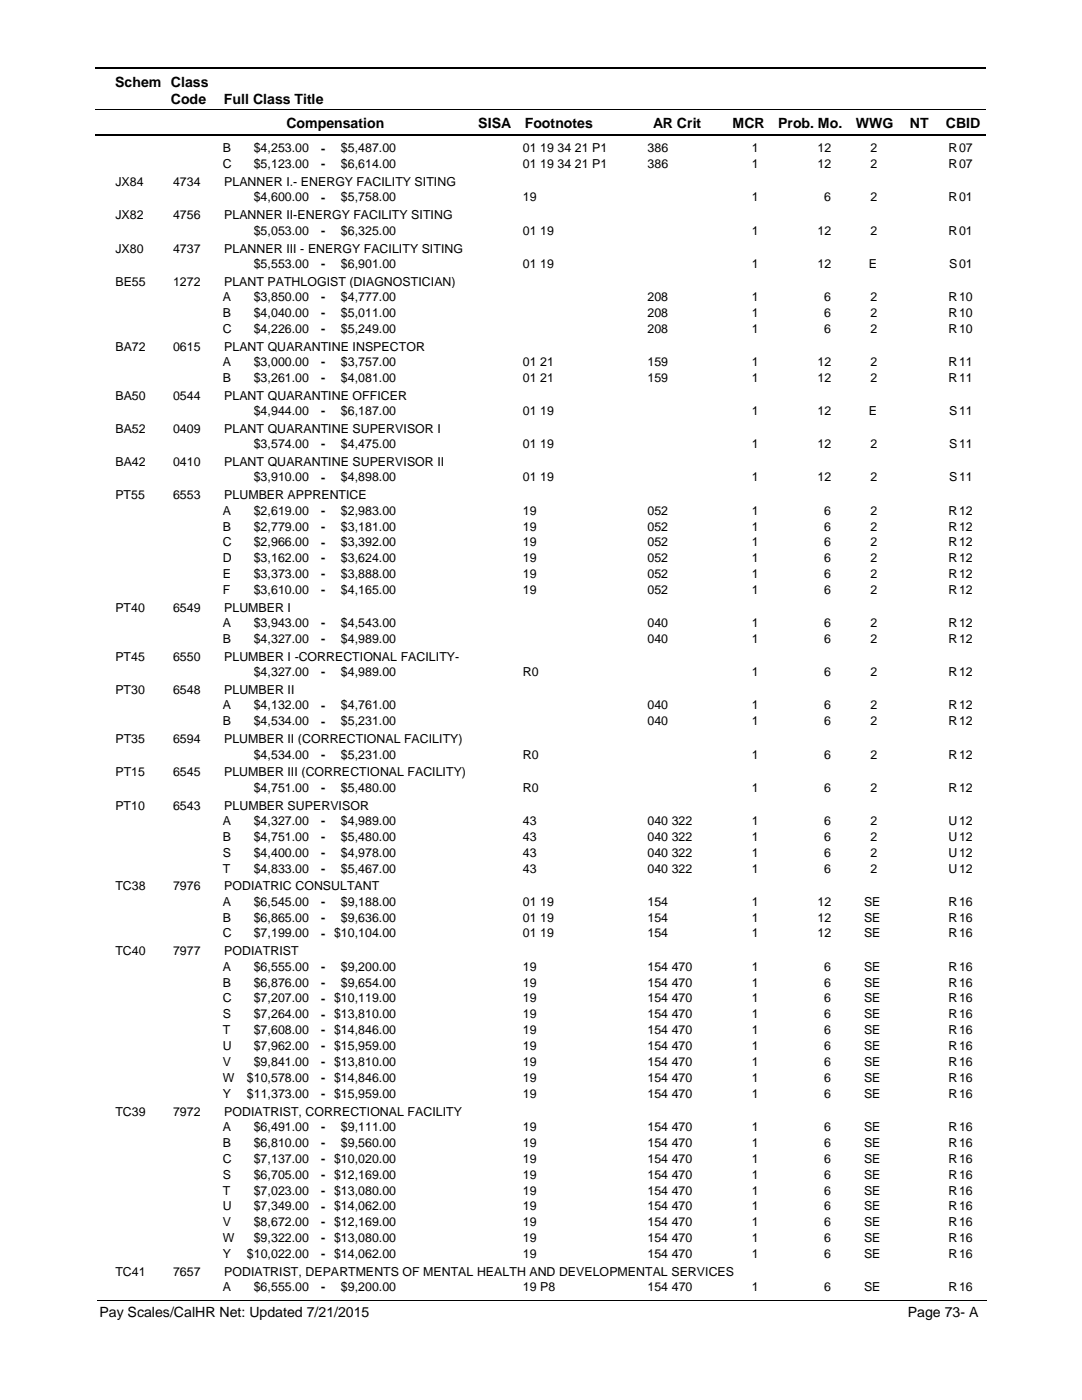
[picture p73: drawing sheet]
<svg xmlns="http://www.w3.org/2000/svg" width="216mm" height="279mm" viewBox="0 0 216 279" stroke-linecap="round" stroke-linejoin="round" font-family="sans-serif">
<defs><g id="words">
<g font-size="2.8">
<text x="23" y="17.3">Schem Class</text>
<text x="34.1" y="20.7">Code</text>
<text x="44.7" y="20.7">Full Class Title</text>
<text x="57.2" y="25.6">Compensation</text>
<text x="95.4" y="25.6">SISA</text>
<text x="104.7" y="25.6">Footnotes</text>
<text x="130.3" y="25.6">AR Crit</text>
<text x="146.2" y="25.6">MCR</text>
<text x="155.3" y="25.6">Prob. Mo.</text>
<text x="170.8" y="25.6">WWG</text>
<text x="181.5" y="25.6">NT</text>
<text x="188.7" y="25.6">CBID</text>
<text x="19.9" y="262.9">Pay Scales/CalHR Net: Updated 7/21/2015</text>
<text x="181.1" y="262.9">Page 73- A</text>
</g>
<g font-size="2.5">
<text x="44.5" y="33.6">C</text>
<text x="44.5" y="30.4">B</text>
<text x="50.6" y="30.4">$4,253.00</text>
<text x="50.6" y="33.6">$5,123.00</text>
<text x="64.1" y="30.4">-</text>
<text x="64.1" y="33.6">-</text>
<text x="68" y="30.4">$5,487.00</text>
<text x="68" y="33.6">$6,614.00</text>
<text x="104.3" y="30.4">01 19 34 21 P1</text>
<text x="104.3" y="33.6">01 19 34 21 P1</text>
<text x="129.2" y="30.4">386</text>
<text x="129.2" y="33.6">386</text>
<text x="150" y="30.4">1</text>
<text x="150" y="33.6">1</text>
<text x="163.1" y="30.4">12</text>
<text x="163.1" y="33.6">12</text>
<text x="173.7" y="30.4">2</text>
<text x="173.7" y="33.6">2</text>
<text x="189.3" y="30.4">R</text>
<text x="189.3" y="33.6">R</text>
<text x="191.4" y="30.4">07</text>
<text x="191.4" y="33.6">07</text>
<text x="23" y="37.2">JX84</text>
<text x="34.5" y="37.2">4734</text>
<text x="44.7" y="37.2">PLANNER I.- ENERGY FACILITY SITING</text>
<text x="50.6" y="40.2">$4,600.00</text>
<text x="64.1" y="40.2">-</text>
<text x="68" y="40.2">$5,758.00</text>
<text x="104.3" y="40.2">19</text>
<text x="150" y="40.2">1</text>
<text x="164.5" y="40.2">6</text>
<text x="173.7" y="40.2">2</text>
<text x="189.3" y="40.2">R</text>
<text x="191.4" y="40.2">01</text>
<text x="23" y="43.8">JX82</text>
<text x="34.5" y="43.8">4756</text>
<text x="44.7" y="43.8">PLANNER II-ENERGY FACILITY SITING</text>
<text x="50.6" y="46.8">$5,053.00</text>
<text x="64.1" y="46.8">-</text>
<text x="68" y="46.8">$6,325.00</text>
<text x="104.3" y="46.8">01 19</text>
<text x="150" y="46.8">1</text>
<text x="163.1" y="46.8">12</text>
<text x="173.7" y="46.8">2</text>
<text x="189.3" y="46.8">R</text>
<text x="191.4" y="46.8">01</text>
<text x="23" y="50.4">JX80</text>
<text x="34.5" y="50.4">4737</text>
<text x="44.7" y="50.4">PLANNER III - ENERGY FACILITY SITING</text>
<text x="50.6" y="53.4">$5,553.00</text>
<text x="64.1" y="53.5">-</text>
<text x="68" y="53.4">$6,901.00</text>
<text x="104.3" y="53.4">01 19</text>
<text x="150" y="53.4">1</text>
<text x="163.1" y="53.4">12</text>
<text x="173.4" y="53.4">E</text>
<text x="189.4" y="53.4">S</text>
<text x="191.4" y="53.4">01</text>
<text x="23" y="57">BE55</text>
<text x="34.5" y="57">1272</text>
<text x="44.7" y="57">PLANT PATHLOGIST (DIAGNOSTICIAN)</text>
<text x="44.5" y="63.2">B</text>
<text x="44.5" y="60.1">A</text>
<text x="50.6" y="60.1">$3,850.00</text>
<text x="50.6" y="63.2">$4,040.00</text>
<text x="64.1" y="60.1">-</text>
<text x="64.1" y="63.3">-</text>
<text x="68" y="60.1">$4,777.00</text>
<text x="68" y="63.2">$5,011.00</text>
<text x="129.2" y="60.1">208</text>
<text x="129.2" y="63.2">208</text>
<text x="150" y="60.1">1</text>
<text x="150" y="63.2">1</text>
<text x="164.5" y="60.1">6</text>
<text x="164.5" y="63.2">6</text>
<text x="173.7" y="60.1">2</text>
<text x="173.7" y="63.2">2</text>
<text x="189.3" y="60.1">R</text>
<text x="189.3" y="63.2">R</text>
<text x="191.4" y="60.1">10</text>
<text x="191.4" y="63.2">10</text>
<text x="23" y="70">BA72</text>
<text x="34.5" y="70">0615</text>
<text x="44.5" y="66.4">C</text>
<text x="44.7" y="70">PLANT QUARANTINE INSPECTOR</text>
<text x="50.6" y="66.4">$4,226.00</text>
<text x="64.1" y="66.4">-</text>
<text x="68" y="66.4">$5,249.00</text>
<text x="129.2" y="66.4">208</text>
<text x="150" y="66.4">1</text>
<text x="164.5" y="66.4">6</text>
<text x="173.7" y="66.4">2</text>
<text x="189.3" y="66.4">R</text>
<text x="191.4" y="66.4">10</text>
<text x="44.5" y="73">A</text>
<text x="44.5" y="76.2">B</text>
<text x="50.6" y="73">$3,000.00</text>
<text x="50.6" y="76.2">$3,261.00</text>
<text x="64.1" y="73">-</text>
<text x="64.1" y="76.2">-</text>
<text x="68" y="76.2">$4,081.00</text>
<text x="68" y="73">$3,757.00</text>
<text x="104.3" y="76.2">01 21</text>
<text x="104.3" y="73">01 21</text>
<text x="129.2" y="76.2">159</text>
<text x="129.2" y="73">159</text>
<text x="150" y="73">1</text>
<text x="150" y="76.2">1</text>
<text x="163.1" y="73">12</text>
<text x="163.1" y="76.2">12</text>
<text x="173.7" y="76.2">2</text>
<text x="173.7" y="73">2</text>
<text x="189.3" y="73">R</text>
<text x="189.3" y="76.2">R</text>
<text x="191.4" y="73">11</text>
<text x="191.4" y="76.2">11</text>
<text x="23" y="79.8">BA50</text>
<text x="34.5" y="79.8">0544</text>
<text x="44.7" y="79.8">PLANT QUARANTINE OFFICER</text>
<text x="50.6" y="82.8">$4,944.00</text>
<text x="64.1" y="82.9">-</text>
<text x="68" y="82.8">$6,187.00</text>
<text x="104.3" y="82.8">01 19</text>
<text x="150" y="82.8">1</text>
<text x="163.1" y="82.8">12</text>
<text x="173.4" y="82.8">E</text>
<text x="189.4" y="82.8">S</text>
<text x="191.4" y="82.8">11</text>
<text x="23" y="86.4">BA52</text>
<text x="34.5" y="86.4">0409</text>
<text x="44.7" y="86.4">PLANT QUARANTINE SUPERVISOR I</text>
<text x="50.6" y="89.5">$3,574.00</text>
<text x="64.1" y="89.5">-</text>
<text x="68" y="89.5">$4,475.00</text>
<text x="104.3" y="89.5">01 19</text>
<text x="150" y="89.5">1</text>
<text x="163.1" y="89.5">12</text>
<text x="173.7" y="89.5">2</text>
<text x="189.4" y="89.5">S</text>
<text x="191.4" y="89.5">11</text>
<text x="23" y="93">BA42</text>
<text x="34.5" y="93">0410</text>
<text x="44.7" y="93">PLANT QUARANTINE SUPERVISOR II</text>
<text x="23" y="99.6">PT55</text>
<text x="34.5" y="99.6">6553</text>
<text x="44.7" y="99.6">PLUMBER APPRENTICE</text>
<text x="50.6" y="96.1">$3,910.00</text>
<text x="64.1" y="96.1">-</text>
<text x="68" y="96.1">$4,898.00</text>
<text x="104.3" y="96.1">01 19</text>
<text x="150" y="96.1">1</text>
<text x="163.1" y="96.1">12</text>
<text x="173.7" y="96.1">2</text>
<text x="189.4" y="96.1">S</text>
<text x="191.4" y="96.1">11</text>
<text x="44.5" y="102.7">A</text>
<text x="44.5" y="105.9">B</text>
<text x="50.6" y="102.7">$2,619.00</text>
<text x="50.6" y="105.9">$2,779.00</text>
<text x="64.1" y="102.7">-</text>
<text x="64.1" y="105.9">-</text>
<text x="68" y="105.9">$3,181.00</text>
<text x="68" y="102.7">$2,983.00</text>
<text x="104.3" y="105.9">19</text>
<text x="104.3" y="102.7">19</text>
<text x="129.2" y="105.9">052</text>
<text x="129.2" y="102.7">052</text>
<text x="150" y="102.7">1</text>
<text x="150" y="105.9">1</text>
<text x="164.5" y="102.7">6</text>
<text x="164.5" y="105.9">6</text>
<text x="173.7" y="105.9">2</text>
<text x="173.7" y="102.7">2</text>
<text x="189.3" y="102.7">R</text>
<text x="189.3" y="105.9">R</text>
<text x="191.4" y="102.7">12</text>
<text x="191.4" y="105.9">12</text>
<text x="44.5" y="109.1">C</text>
<text x="44.5" y="112.2">D</text>
<text x="50.6" y="109.1">$2,966.00</text>
<text x="50.6" y="112.2">$3,162.00</text>
<text x="64.1" y="109.1">-</text>
<text x="64.1" y="112.2">-</text>
<text x="68" y="109.1">$3,392.00</text>
<text x="68" y="112.2">$3,624.00</text>
<text x="104.3" y="109.1">19</text>
<text x="104.3" y="112.2">19</text>
<text x="129.2" y="109.1">052</text>
<text x="129.2" y="112.2">052</text>
<text x="150" y="112.2">1</text>
<text x="150" y="109.1">1</text>
<text x="164.5" y="109.1">6</text>
<text x="164.5" y="112.2">6</text>
<text x="173.7" y="109.1">2</text>
<text x="173.7" y="112.2">2</text>
<text x="189.3" y="112.2">R</text>
<text x="189.3" y="109.1">R</text>
<text x="191.4" y="109.1">12</text>
<text x="191.4" y="112.2">12</text>
<text x="44.5" y="115.4">E</text>
<text x="44.5" y="118.6">F</text>
<text x="50.6" y="115.4">$3,373.00</text>
<text x="50.6" y="118.6">$3,610.00</text>
<text x="64.1" y="115.4">-</text>
<text x="64.1" y="118.6">-</text>
<text x="68" y="118.6">$4,165.00</text>
<text x="68" y="115.4">$3,888.00</text>
<text x="104.3" y="118.6">19</text>
<text x="104.3" y="115.4">19</text>
<text x="129.2" y="118.6">052</text>
<text x="129.2" y="115.4">052</text>
<text x="150" y="115.4">1</text>
<text x="150" y="118.6">1</text>
<text x="164.5" y="115.4">6</text>
<text x="164.5" y="118.6">6</text>
<text x="173.7" y="118.6">2</text>
<text x="173.7" y="115.4">2</text>
<text x="189.3" y="115.4">R</text>
<text x="189.3" y="118.6">R</text>
<text x="191.4" y="115.4">12</text>
<text x="191.4" y="118.6">12</text>
<text x="23" y="122.1">PT40</text>
<text x="34.5" y="122.1">6549</text>
<text x="44.5" y="125.2">A</text>
<text x="44.7" y="122.1">PLUMBER I</text>
<text x="50.6" y="125.2">$3,943.00</text>
<text x="64.1" y="125.2">-</text>
<text x="68" y="125.2">$4,543.00</text>
<text x="129.2" y="125.2">040</text>
<text x="150" y="125.2">1</text>
<text x="164.5" y="125.2">6</text>
<text x="173.7" y="125.2">2</text>
<text x="189.3" y="125.2">R</text>
<text x="191.4" y="125.2">12</text>
<text x="23" y="131.9">PT45</text>
<text x="34.5" y="131.9">6550</text>
<text x="44.5" y="128.3">B</text>
<text x="44.7" y="131.9">PLUMBER I -CORRECTIONAL FACILITY-</text>
<text x="50.6" y="128.3">$4,327.00</text>
<text x="64.1" y="128.4">-</text>
<text x="68" y="128.3">$4,989.00</text>
<text x="129.2" y="128.3">040</text>
<text x="150" y="128.3">1</text>
<text x="164.5" y="128.3">6</text>
<text x="173.7" y="128.3">2</text>
<text x="189.3" y="128.3">R</text>
<text x="191.4" y="128.3">12</text>
<text x="50.6" y="135">$4,327.00</text>
<text x="64.1" y="135">-</text>
<text x="68" y="135">$4,989.00</text>
<text x="104.3" y="135">R0</text>
<text x="150" y="135">1</text>
<text x="164.5" y="135">6</text>
<text x="173.7" y="135">2</text>
<text x="189.3" y="135">R</text>
<text x="191.4" y="135">12</text>
<text x="23" y="138.5">PT30</text>
<text x="34.5" y="138.5">6548</text>
<text x="44.5" y="141.6">A</text>
<text x="44.7" y="138.5">PLUMBER II</text>
<text x="50.6" y="141.6">$4,132.00</text>
<text x="64.1" y="141.6">-</text>
<text x="68" y="141.6">$4,761.00</text>
<text x="129.2" y="141.6">040</text>
<text x="150" y="141.6">1</text>
<text x="164.5" y="141.6">6</text>
<text x="173.7" y="141.6">2</text>
<text x="189.3" y="141.6">R</text>
<text x="191.4" y="141.6">12</text>
<text x="23" y="148.3">PT35</text>
<text x="34.5" y="148.3">6594</text>
<text x="44.5" y="144.8">B</text>
<text x="44.7" y="148.3">PLUMBER II (CORRECTIONAL FACILITY)</text>
<text x="50.6" y="144.8">$4,534.00</text>
<text x="64.1" y="144.8">-</text>
<text x="68" y="144.8">$5,231.00</text>
<text x="129.2" y="144.8">040</text>
<text x="150" y="144.8">1</text>
<text x="164.5" y="144.8">6</text>
<text x="173.7" y="144.8">2</text>
<text x="189.3" y="144.8">R</text>
<text x="191.4" y="144.8">12</text>
<text x="23" y="155">PT15</text>
<text x="34.5" y="155">6545</text>
<text x="44.7" y="155">PLUMBER III (CORRECTIONAL FACILITY)</text>
<text x="50.6" y="151.4">$4,534.00</text>
<text x="64.1" y="151.4">-</text>
<text x="68" y="151.4">$5,231.00</text>
<text x="104.3" y="151.4">R0</text>
<text x="150" y="151.4">1</text>
<text x="164.5" y="151.4">6</text>
<text x="173.7" y="151.4">2</text>
<text x="189.3" y="151.4">R</text>
<text x="191.4" y="151.4">12</text>
<text x="23" y="161.6">PT10</text>
<text x="34.5" y="161.6">6543</text>
<text x="44.7" y="161.6">PLUMBER SUPERVISOR</text>
<text x="50.6" y="158">$4,751.00</text>
<text x="64.1" y="158">-</text>
<text x="68" y="158">$5,480.00</text>
<text x="104.3" y="158">R0</text>
<text x="150" y="158">1</text>
<text x="164.5" y="158">6</text>
<text x="173.7" y="158">2</text>
<text x="189.3" y="158">R</text>
<text x="191.4" y="158">12</text>
<text x="44.5" y="164.6">A</text>
<text x="44.5" y="167.8">B</text>
<text x="50.6" y="164.6">$4,327.00</text>
<text x="50.6" y="167.8">$4,751.00</text>
<text x="64.1" y="164.7">-</text>
<text x="64.1" y="167.8">-</text>
<text x="68" y="164.6">$4,989.00</text>
<text x="68" y="167.8">$5,480.00</text>
<text x="104.3" y="164.6">43</text>
<text x="104.3" y="167.8">43</text>
<text x="129.2" y="164.6">040 322</text>
<text x="129.2" y="167.8">040 322</text>
<text x="150" y="164.6">1</text>
<text x="150" y="167.8">1</text>
<text x="164.5" y="164.6">6</text>
<text x="164.5" y="167.8">6</text>
<text x="173.7" y="164.6">2</text>
<text x="173.7" y="167.8">2</text>
<text x="189.3" y="164.6">U</text>
<text x="189.3" y="167.8">U</text>
<text x="191.4" y="164.6">12</text>
<text x="191.4" y="167.8">12</text>
<text x="44.5" y="171">S</text>
<text x="50.6" y="171">$4,400.00</text>
<text x="64.1" y="171">-</text>
<text x="68" y="171">$4,978.00</text>
<text x="104.3" y="171">43</text>
<text x="129.2" y="171">040 322</text>
<text x="150" y="171">1</text>
<text x="164.5" y="171">6</text>
<text x="173.7" y="171">2</text>
<text x="189.3" y="171">U</text>
<text x="191.4" y="171">12</text>
<text x="23" y="177.7">TC38</text>
<text x="34.5" y="177.7">7976</text>
<text x="44.5" y="174.1">T</text>
<text x="44.7" y="177.7">PODIATRIC CONSULTANT</text>
<text x="50.6" y="174.1">$4,833.00</text>
<text x="64.1" y="174.2">-</text>
<text x="68" y="174.1">$5,467.00</text>
<text x="104.3" y="174.1">43</text>
<text x="129.2" y="174.1">040 322</text>
<text x="150" y="174.1">1</text>
<text x="164.5" y="174.1">6</text>
<text x="173.7" y="174.1">2</text>
<text x="189.3" y="174.1">U</text>
<text x="191.4" y="174.1">12</text>
<text x="44.5" y="180.8">A</text>
<text x="44.5" y="183.9">B</text>
<text x="50.6" y="180.8">$6,545.00</text>
<text x="50.6" y="183.9">$6,865.00</text>
<text x="64.1" y="180.8">-</text>
<text x="64.1" y="184">-</text>
<text x="68" y="180.8">$9,188.00</text>
<text x="68" y="183.9">$9,636.00</text>
<text x="104.3" y="180.8">01 19</text>
<text x="104.3" y="183.9">01 19</text>
<text x="129.2" y="180.8">154</text>
<text x="129.2" y="183.9">154</text>
<text x="150" y="180.8">1</text>
<text x="150" y="183.9">1</text>
<text x="163.1" y="180.8">12</text>
<text x="163.1" y="183.9">12</text>
<text x="172.4" y="180.8">SE</text>
<text x="172.4" y="183.9">SE</text>
<text x="189.3" y="180.8">R</text>
<text x="189.3" y="183.9">R</text>
<text x="191.4" y="180.8">16</text>
<text x="191.4" y="183.9">16</text>
<text x="23" y="190.7">TC40</text>
<text x="34.5" y="190.7">7977</text>
<text x="44.5" y="187.1">C</text>
<text x="44.7" y="190.7">PODIATRIST</text>
<text x="50.6" y="187.1">$7,199.00</text>
<text x="64.1" y="187.1">- $10,104.00</text>
<text x="104.3" y="187.1">01 19</text>
<text x="129.2" y="187.1">154</text>
<text x="150" y="187.1">1</text>
<text x="163.1" y="187.1">12</text>
<text x="172.4" y="187.1">SE</text>
<text x="189.3" y="187.1">R</text>
<text x="191.4" y="187.1">16</text>
<text x="44.5" y="193.7">A</text>
<text x="44.5" y="196.9">B</text>
<text x="50.6" y="193.7">$6,555.00</text>
<text x="50.6" y="196.9">$6,876.00</text>
<text x="64.1" y="193.7">-</text>
<text x="64.1" y="196.9">-</text>
<text x="68" y="193.7">$9,200.00</text>
<text x="68" y="196.9">$9,654.00</text>
<text x="104.3" y="193.7">19</text>
<text x="104.3" y="196.9">19</text>
<text x="129.2" y="193.7">154 470</text>
<text x="129.2" y="196.9">154 470</text>
<text x="150" y="193.7">1</text>
<text x="150" y="196.9">1</text>
<text x="164.5" y="193.7">6</text>
<text x="164.5" y="196.9">6</text>
<text x="172.4" y="193.7">SE</text>
<text x="172.4" y="196.9">SE</text>
<text x="189.3" y="193.7">R</text>
<text x="189.3" y="196.9">R</text>
<text x="191.4" y="193.7">16</text>
<text x="191.4" y="196.9">16</text>
<text x="44.5" y="200">C</text>
<text x="44.5" y="203.2">S</text>
<text x="50.6" y="200">$7,207.00</text>
<text x="50.6" y="203.2">$7,264.00</text>
<text x="64.1" y="200.1">- $10,119.00</text>
<text x="64.1" y="203.3">- $13,810.00</text>
<text x="104.3" y="200">19</text>
<text x="104.3" y="203.2">19</text>
<text x="129.2" y="200">154 470</text>
<text x="129.2" y="203.2">154 470</text>
<text x="150" y="200">1</text>
<text x="150" y="203.2">1</text>
<text x="164.5" y="200">6</text>
<text x="164.5" y="203.2">6</text>
<text x="172.4" y="200">SE</text>
<text x="172.4" y="203.2">SE</text>
<text x="189.3" y="200">R</text>
<text x="189.3" y="203.2">R</text>
<text x="191.4" y="200">16</text>
<text x="191.4" y="203.2">16</text>
<text x="44.5" y="206.4">T</text>
<text x="44.5" y="209.6">U</text>
<text x="50.6" y="206.4">$7,608.00</text>
<text x="50.6" y="209.6">$7,962.00</text>
<text x="64.1" y="206.4">- $14,846.00</text>
<text x="64.1" y="209.6">- $15,959.00</text>
<text x="104.3" y="209.6">19</text>
<text x="104.3" y="206.4">19</text>
<text x="129.2" y="209.6">154 470</text>
<text x="129.2" y="206.4">154 470</text>
<text x="150" y="209.6">1</text>
<text x="150" y="206.4">1</text>
<text x="164.5" y="206.4">6</text>
<text x="164.5" y="209.6">6</text>
<text x="172.4" y="209.6">SE</text>
<text x="172.4" y="206.4">SE</text>
<text x="189.3" y="209.6">R</text>
<text x="189.3" y="206.4">R</text>
<text x="191.4" y="206.4">16</text>
<text x="191.4" y="209.6">16</text>
<text x="44.5" y="212.7">V</text>
<text x="44.5" y="215.9">W</text>
<text x="49.3" y="215.9">$10,578.00</text>
<text x="50.6" y="212.7">$9,841.00</text>
<text x="64.1" y="212.8">- $13,810.00</text>
<text x="64.1" y="215.9">- $14,846.00</text>
<text x="104.3" y="215.9">19</text>
<text x="104.3" y="212.7">19</text>
<text x="129.2" y="215.9">154 470</text>
<text x="129.2" y="212.7">154 470</text>
<text x="150" y="215.9">1</text>
<text x="150" y="212.7">1</text>
<text x="164.5" y="212.7">6</text>
<text x="164.5" y="215.9">6</text>
<text x="172.4" y="215.9">SE</text>
<text x="172.4" y="212.7">SE</text>
<text x="189.3" y="215.9">R</text>
<text x="189.3" y="212.7">R</text>
<text x="191.4" y="212.7">16</text>
<text x="191.4" y="215.9">16</text>
<text x="44.5" y="219.1">Y</text>
<text x="49.3" y="219.1">$11,373.00</text>
<text x="64.1" y="219.1">- $15,959.00</text>
<text x="104.3" y="219.1">19</text>
<text x="129.2" y="219.1">154 470</text>
<text x="150" y="219.1">1</text>
<text x="164.5" y="219.1">6</text>
<text x="172.4" y="219.1">SE</text>
<text x="189.3" y="219.1">R</text>
<text x="191.4" y="219.1">16</text>
<text x="23" y="222.7">TC39</text>
<text x="34.5" y="222.7">7972</text>
<text x="44.5" y="225.7">A</text>
<text x="44.7" y="222.7">PODIATRIST, CORRECTIONAL FACILITY</text>
<text x="50.6" y="225.7">$6,491.00</text>
<text x="64.1" y="225.7">-</text>
<text x="68" y="225.7">$9,111.00</text>
<text x="104.3" y="225.7">19</text>
<text x="129.2" y="225.7">154 470</text>
<text x="150" y="225.7">1</text>
<text x="164.5" y="225.7">6</text>
<text x="172.4" y="225.7">SE</text>
<text x="189.3" y="225.7">R</text>
<text x="191.4" y="225.7">16</text>
<text x="44.5" y="228.9">B</text>
<text x="44.5" y="232.1">C</text>
<text x="50.6" y="228.9">$6,810.00</text>
<text x="50.6" y="232.1">$7,137.00</text>
<text x="64.1" y="228.9">-</text>
<text x="64.1" y="232.1">- $10,020.00</text>
<text x="68" y="228.9">$9,560.00</text>
<text x="104.3" y="228.9">19</text>
<text x="104.3" y="232.1">19</text>
<text x="129.2" y="228.9">154 470</text>
<text x="129.2" y="232.1">154 470</text>
<text x="150" y="228.9">1</text>
<text x="150" y="232.1">1</text>
<text x="164.5" y="228.9">6</text>
<text x="164.5" y="232.1">6</text>
<text x="172.4" y="228.9">SE</text>
<text x="172.4" y="232.1">SE</text>
<text x="189.3" y="228.9">R</text>
<text x="189.3" y="232.1">R</text>
<text x="191.4" y="228.9">16</text>
<text x="191.4" y="232.1">16</text>
<text x="44.5" y="235.2">S</text>
<text x="44.5" y="238.4">T</text>
<text x="50.6" y="235.2">$6,705.00</text>
<text x="50.6" y="238.4">$7,023.00</text>
<text x="64.1" y="235.2">- $12,169.00</text>
<text x="64.1" y="238.4">- $13,080.00</text>
<text x="104.3" y="238.4">19</text>
<text x="104.3" y="235.2">19</text>
<text x="129.2" y="238.4">154 470</text>
<text x="129.2" y="235.2">154 470</text>
<text x="150" y="238.4">1</text>
<text x="150" y="235.2">1</text>
<text x="164.5" y="235.2">6</text>
<text x="164.5" y="238.4">6</text>
<text x="172.4" y="238.4">SE</text>
<text x="172.4" y="235.2">SE</text>
<text x="189.3" y="238.4">R</text>
<text x="189.3" y="235.2">R</text>
<text x="191.4" y="235.2">16</text>
<text x="191.4" y="238.4">16</text>
<text x="44.5" y="241.6">U</text>
<text x="44.5" y="244.7">V</text>
<text x="50.6" y="241.6">$7,349.00</text>
<text x="50.6" y="244.7">$8,672.00</text>
<text x="64.1" y="241.6">- $14,062.00</text>
<text x="64.1" y="244.8">- $12,169.00</text>
<text x="104.3" y="241.6">19</text>
<text x="104.3" y="244.7">19</text>
<text x="129.2" y="241.6">154 470</text>
<text x="129.2" y="244.7">154 470</text>
<text x="150" y="241.6">1</text>
<text x="150" y="244.7">1</text>
<text x="164.5" y="241.6">6</text>
<text x="164.5" y="244.7">6</text>
<text x="172.4" y="241.6">SE</text>
<text x="172.4" y="244.7">SE</text>
<text x="189.3" y="241.6">R</text>
<text x="189.3" y="244.7">R</text>
<text x="191.4" y="241.6">16</text>
<text x="191.4" y="244.7">16</text>
<text x="44.5" y="247.9">W</text>
<text x="44.5" y="251.1">Y</text>
<text x="49.3" y="251.1">$10,022.00</text>
<text x="50.6" y="247.9">$9,322.00</text>
<text x="64.1" y="247.9">- $13,080.00</text>
<text x="64.1" y="251.1">- $14,062.00</text>
<text x="104.3" y="251.1">19</text>
<text x="104.3" y="247.9">19</text>
<text x="129.2" y="251.1">154 470</text>
<text x="129.2" y="247.9">154 470</text>
<text x="150" y="251.1">1</text>
<text x="150" y="247.9">1</text>
<text x="164.5" y="247.9">6</text>
<text x="164.5" y="251.1">6</text>
<text x="172.4" y="251.1">SE</text>
<text x="172.4" y="247.9">SE</text>
<text x="189.3" y="251.1">R</text>
<text x="189.3" y="247.9">R</text>
<text x="191.4" y="247.9">16</text>
<text x="191.4" y="251.1">16</text>
<text x="23" y="254.7">TC41</text>
<text x="34.5" y="254.7">7657</text>
<text x="44.5" y="257.7">A</text>
<text x="44.7" y="254.7">PODIATRIST, DEPARTMENTS OF MENTAL HEALTH AND DEVELOPMENTAL SERVICES</text>
<text x="50.6" y="257.7">$6,555.00</text>
<text x="64.1" y="257.7">-</text>
<text x="68" y="257.7">$9,200.00</text>
<text x="104.3" y="257.7">19 P8</text>
<text x="129.2" y="257.7">154 470</text>
<text x="150" y="257.7">1</text>
<text x="164.5" y="257.7">6</text>
<text x="172.4" y="257.7">SE</text>
<text x="189.3" y="257.7">R</text>
<text x="191.4" y="257.7">16</text>
</g>
</g></defs>
<path d="M19 13.5h177.8M19 27h177.8" fill="none" stroke="#000" stroke-width=".36"/>
<path d="M19 21.8h177.8" fill="none" stroke="#000" stroke-width=".2"/>
<g fill="#fff">
<path d="M46.9 27.8h16.3v3h-16.3z"/>
<path d="M191 27.8h4.2v3h-4.2z"/>
<path d="M46.9 31h16.3v2.9h-16.3z"/>
<path d="M191 31h4.2v2.9h-4.2z"/>
<path d="M46.9 37.6h16.3v3h-16.3z"/>
<path d="M191 37.6h4.2v3h-4.2z"/>
<path d="M46.9 44.2h16.3v3h-16.3z"/>
<path d="M191 44.2h4.2v3h-4.2z"/>
<path d="M46.9 50.8h16.3v3h-16.3z"/>
<path d="M191 50.8h4.2v3h-4.2z"/>
<path d="M46.9 57.4h16.3v3h-16.3z"/>
<path d="M191 57.4h4.2v3h-4.2z"/>
<path d="M46.9 60.6h16.3v3h-16.3z"/>
<path d="M191 60.6h4.2v3h-4.2z"/>
<path d="M46.9 63.8h16.3v3h-16.3z"/>
<path d="M191 63.8h4.2v3h-4.2z"/>
<path d="M46.9 70.4h16.3v3h-16.3z"/>
<path d="M191 70.4h4.2v3h-4.2z"/>
<path d="M46.9 73.6h16.3v2.9h-16.3z"/>
<path d="M191 73.6h4.2v2.9h-4.2z"/>
<path d="M46.9 80.2h16.3v3h-16.3z"/>
<path d="M191 80.2h4.2v3h-4.2z"/>
<path d="M46.9 86.8h16.3v3h-16.3z"/>
<path d="M191 86.8h4.2v3h-4.2z"/>
<path d="M46.9 93.4h16.3v3h-16.3z"/>
<path d="M191 93.4h4.2v3h-4.2z"/>
<path d="M46.9 100.1h16.3v3h-16.3z"/>
<path d="M191 100.1h4.2v3h-4.2z"/>
<path d="M46.9 103.3h16.3v2.9h-16.3z"/>
<path d="M191 103.3h4.2v2.9h-4.2z"/>
<path d="M46.9 106.4h16.3v3h-16.3z"/>
<path d="M191 106.4h4.2v3h-4.2z"/>
<path d="M46.9 109.6h16.3v3h-16.3z"/>
<path d="M191 109.6h4.2v3h-4.2z"/>
<path d="M46.9 112.8h16.3v2.9h-16.3z"/>
<path d="M191 112.8h4.2v2.9h-4.2z"/>
<path d="M46.9 115.9h16.3v3h-16.3z"/>
<path d="M191 115.9h4.2v3h-4.2z"/>
<path d="M46.9 122.5h16.3v3h-16.3z"/>
<path d="M191 122.5h4.2v3h-4.2z"/>
<path d="M46.9 125.7h16.3v3h-16.3z"/>
<path d="M191 125.7h4.2v3h-4.2z"/>
<path d="M46.9 132.3h16.3v3h-16.3z"/>
<path d="M191 132.3h4.2v3h-4.2z"/>
<path d="M46.9 139h16.3v2.9h-16.3z"/>
<path d="M191 139h4.2v2.9h-4.2z"/>
<path d="M46.9 142.1h16.3v3h-16.3z"/>
<path d="M191 142.1h4.2v3h-4.2z"/>
<path d="M46.9 148.8h16.3v2.9h-16.3z"/>
<path d="M191 148.8h4.2v2.9h-4.2z"/>
<path d="M46.9 155.4h16.3v2.9h-16.3z"/>
<path d="M191 155.4h4.2v2.9h-4.2z"/>
<path d="M46.9 162h16.3v3h-16.3z"/>
<path d="M191 162h4.2v3h-4.2z"/>
<path d="M46.9 165.2h16.3v2.9h-16.3z"/>
<path d="M191 165.2h4.2v2.9h-4.2z"/>
<path d="M46.9 168.3h16.3v3h-16.3z"/>
<path d="M191 168.3h4.2v3h-4.2z"/>
<path d="M46.9 171.5h16.3v3h-16.3z"/>
<path d="M191 171.5h4.2v3h-4.2z"/>
<path d="M46.9 178.1h16.3v3h-16.3z"/>
<path d="M191 178.1h4.2v3h-4.2z"/>
<path d="M46.9 181.3h16.3v3h-16.3z"/>
<path d="M191 181.3h4.2v3h-4.2z"/>
<path d="M46.9 184.5h16.3v3h-16.3z"/>
<path d="M191 184.5h4.2v3h-4.2z"/>
<path d="M46.9 191.1h16.3v3h-16.3z"/>
<path d="M191 191.1h4.2v3h-4.2z"/>
<path d="M46.9 194.3h16.3v2.9h-16.3z"/>
<path d="M191 194.3h4.2v2.9h-4.2z"/>
<path d="M46.9 197.4h16.3v3h-16.3z"/>
<path d="M191 197.4h4.2v3h-4.2z"/>
<path d="M46.9 200.6h16.3v3h-16.3z"/>
<path d="M191 200.6h4.2v3h-4.2z"/>
<path d="M46.9 203.8h16.3v3h-16.3z"/>
<path d="M191 203.8h4.2v3h-4.2z"/>
<path d="M46.9 206.9h16.3v3h-16.3z"/>
<path d="M191 206.9h4.2v3h-4.2z"/>
<path d="M46.9 210.1h16.3v3h-16.3z"/>
<path d="M191 210.1h4.2v3h-4.2z"/>
<path d="M46.9 213.3h16.3v3h-16.3z"/>
<path d="M191 213.3h4.2v3h-4.2z"/>
<path d="M46.9 216.5h16.3v2.9h-16.3z"/>
<path d="M191 216.5h4.2v2.9h-4.2z"/>
<path d="M46.9 223.1h16.3v3h-16.3z"/>
<path d="M191 223.1h4.2v3h-4.2z"/>
<path d="M46.9 226.3h16.3v2.9h-16.3z"/>
<path d="M191 226.3h4.2v2.9h-4.2z"/>
<path d="M46.9 229.4h16.3v3h-16.3z"/>
<path d="M191 229.4h4.2v3h-4.2z"/>
<path d="M46.9 232.6h16.3v3h-16.3z"/>
<path d="M191 232.6h4.2v3h-4.2z"/>
<path d="M46.9 235.8h16.3v2.9h-16.3z"/>
<path d="M191 235.8h4.2v2.9h-4.2z"/>
<path d="M46.9 239h16.3v2.9h-16.3z"/>
<path d="M191 239h4.2v2.9h-4.2z"/>
<path d="M46.9 242.1h16.3v3h-16.3z"/>
<path d="M191 242.1h4.2v3h-4.2z"/>
<path d="M46.9 245.3h16.3v3h-16.3z"/>
<path d="M191 245.3h4.2v3h-4.2z"/>
<path d="M46.9 248.5h16.3v2.9h-16.3z"/>
<path d="M191 248.5h4.2v2.9h-4.2z"/>
<path d="M46.9 255.1h16.3v2.9h-16.3z"/>
<path d="M191 255.1h4.2v2.9h-4.2z"/>
</g>
<path d="M19.4 259.6h177.4" fill="none" stroke="#000" stroke-width=".2"/>
<use href="#words"/>
</svg>
